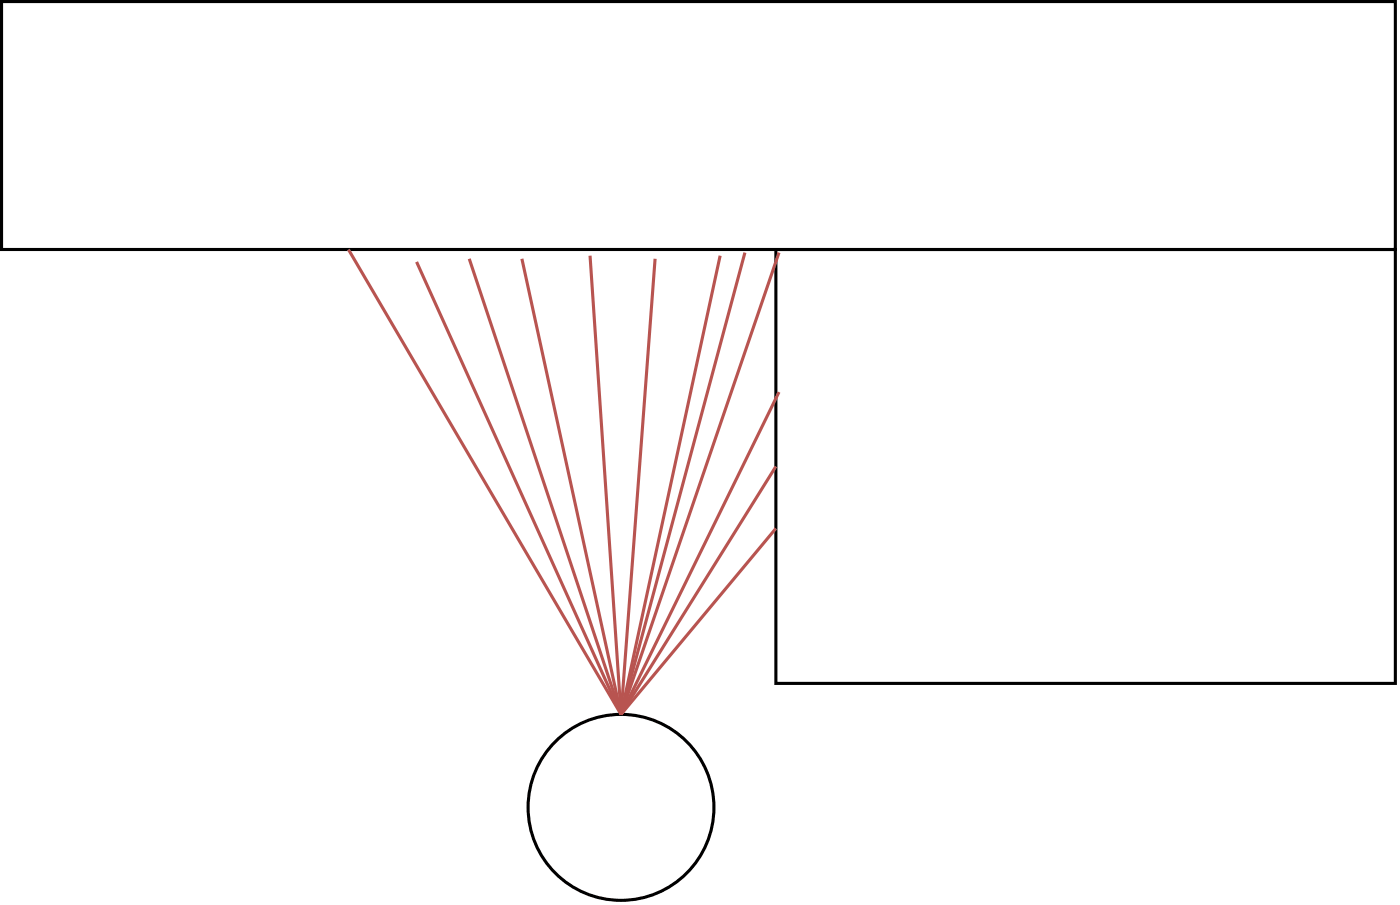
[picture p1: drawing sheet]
<svg xmlns="http://www.w3.org/2000/svg" width="159mm" height="103mm" viewBox="0 0 159 103" stroke-linecap="round" stroke-linejoin="round" font-family="sans-serif">
<circle cx="70.7" cy="91.9" r="10.6" fill="none" stroke="#000" stroke-width=".35"/>
<path d="M88.4 28.4h70.5v49.4h-70.5z" fill="#fff"/>
<path d="M88.4 28.4h70.5v49.4h-70.5z" fill="none" stroke="#000" stroke-width=".35"/>
<path d="M.2 .2h158.7v28.2h-158.7z" fill="#fff"/>
<path d="M.2 .2h158.7v28.2h-158.7z" fill="none" stroke="#000" stroke-width=".35"/>
<path d="M39.7 28.4l31 52.9M47.4 29.8l23.3 51.5M53.4 29.5l17.3 51.8M59.4 29.5l11.3 51.8M67.2 29.1l3.5 52.2M74.6 29.5l-3.9 51.8M82 29.1l-11.3 52.2M84.8 28.8l-14.1 52.5M88.7 28.8l-18 52.5M88.4 53.1l-17.7 28.2M88.7 44.6l-18 36.7M88.4 60.1l-17.7 21.2" fill="none" stroke="#b85450" stroke-width=".35"/>
</svg>
